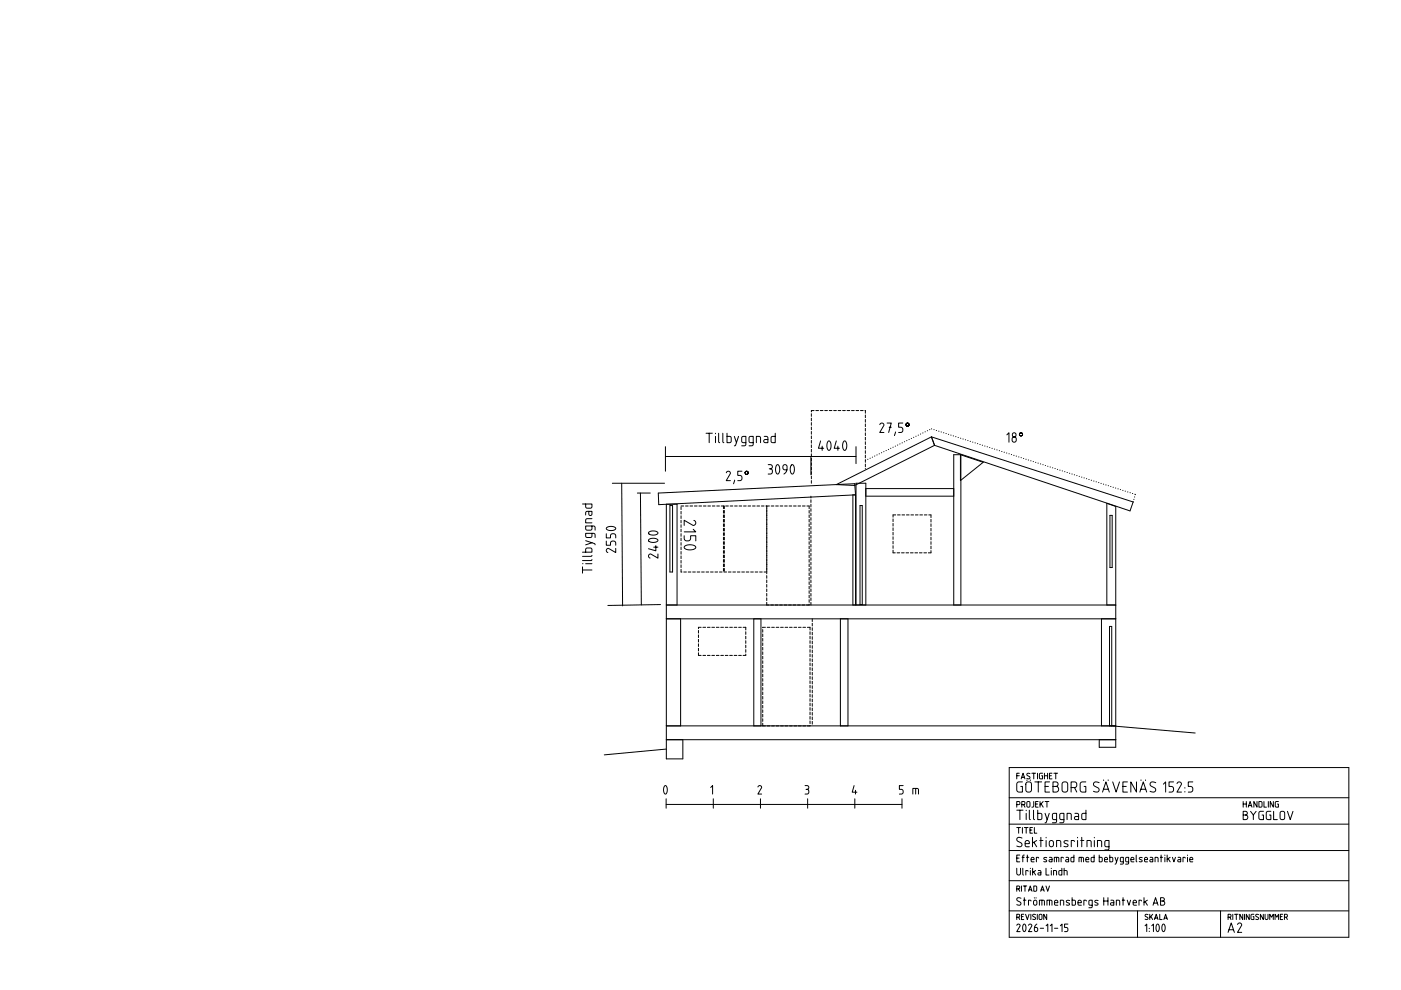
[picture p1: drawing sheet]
<svg xmlns="http://www.w3.org/2000/svg" width="297mm" height="210mm" viewBox="0 0 297 210" stroke-linecap="round" stroke-linejoin="round" font-family="sans-serif">
<g fill="none" stroke="#000" stroke-width=".21">
<path d="M141.1 96.8h40.4M141.1 94.7v5.2M149.7 91.9h1.3M150.4 91.9v2M151.7 91.9v.1M151.7 92.5v1.4M152.4 91.9v1.8l.2 .2M153.3 91.9v1.8l.2 .2M154.1 91.9v2l.8-.1 .1-.2v-.9l-.2-.2h-.7M155.7 92.5l.4 1.4M156.6 92.5l-.6 1.9-.3 .1M157.3 99.9h-.9v.9h.7l.2 .4-.2 .6-.7 .1"/>
<path d="M158.1 93.9l-.6-.1-.2-.1v-.9l.1-.2 .7-.1v1.7l-.2 .3h-.6M159.7 93.9l-.6-.1-.3-.1v-.9l.2-.2 .7-.1v1.7l-.2 .3h-.7M160.4 93.9v-1.4l.8 .2 .1 1.2M162 92.5h.6l.2 .4v1l-.8-.1-.1-.3 .1-.2 .8-.1M162.9 98.5l.6 .1 .3 .4-.2 .3-.3 .1 .4 .3v.6l-.3 .2h-.5M163.1 99.4h.2M164.4 91.9v2l-.7-.1-.2-.2v-.9l.2-.2h.7M164.7 98.6l.2-.1 .2 .2a1.74 1.74 0 0 1-.1 1.7l-.2 .1-.2-.2a1.74 1.74 0 0 1 .1-1.7zM166.8 99.6h-.5l-.2-.2-.1-.5 .2-.3h.4l.3 .4-.2 .9-.5 .6M167.8 98.6l.2-.1 .2 .2a1.74 1.74 0 0 1 0 1.7l-.3 .1-.2-.2a1.74 1.74 0 0 1 .1-1.7zM171.9 96.8v3.9M172 87.7v.6"/>
<path d="M172 88.7v.5M172 89.6v.6M172 90.5v.6M172 91.5v.6M172 92.4v.6M172 93.4v.6M172 94.3v.6M172 95.3v.5M172 96.2v.6M172 97.2v.5M172 98.1v.6M172 99.1v.5"/>
<path d="M172.6 87h-.6v.3M173 87h.5M173.9 87h.6M174 93.5l-.5 1.5h1.1M174.3 94.6v.9M174.9 87h.5M175.6 93.6l.2-.1 .2 .2a1.74 1.74 0 0 1-.1 1.7l-.2 .1-.2-.2a1.74 1.74 0 0 1 .1-1.7zM175.8 87h.6M176.8 87h.5M177.3 93.5l-.4 1.5h1.1M177.6 94.6v.9M177.7 87h.6"/>
<path d="M178.7 87h.5M178.9 93.6l.2-.1 .2 .2a1.74 1.74 0 0 1 0 1.7l-.3 .1-.2-.2a1.74 1.74 0 0 1 .1-1.7zM179.6 87h.6M180.5 87h.6M181.5 94.7v3.6M181.5 87h.6M182.4 87h.6M183.4 87l.1 .6M183.5 88v.6M183.5 88.9v.6M183.5 89.9v.6M183.5 90.8v.6"/>
<path d="M183.5 91.8v.5M183.5 92.7v.6M183.5 93.7v.5M183.5 94.6v.6M183.5 95.6v.5M183.5 96.5v.6M183.5 97.4v.6M183.5 98.4v.6M183.5 99.3v.1M183.5 97.6h.1M184 97.4h.1M184.5 97.1l-.1 .1"/>
<path d="M185 96.9h-.1M185.5 96.7h-.1M186 96.4l-.1 .1M186.5 96.2h-.1M186.5 90l.2-.2 .3-.1 .4 .4-.9 1.6h.9M186.9 96h.1M187.4 95.7v.1M187.9 95.5h.1M188.1 89.7h.9l-.6 2M188.4 95.3h-.1M188.5 90.6h.5M188.9 95l-.1 .1"/>
<path d="M189.4 94.8h-.1M189.9 91.6l-.3 .8M189.9 94.6h-.1M190.3 94.3v.1M190.8 94.1h.1M191.3 93.9h.1M191.4 89.7h-.9v.9h.7l.2 .4-.2 .6-.7 .1M191.8 93.6l-.1 .1M192.3 93.4h-.1M192.8 93.2h-.1M193.3 92.9l-.1 .1M193.7 92.7h.1"/>
<path d="M194.2 92.5h.1M194.7 92.2v.1M195.2 92h-.1M195.7 91.8h-.1M196.2 91.5l-.1 .1M196.7 91.3h-.1M197.2 91.1h-.1M197.5 92.6l-20.2 10.1 3.9 .2 16.9-8.5M197.5 92.6l.6 1.8M197.5 92.6l42.8 13.8M197.5 90.9h.1M198 91.1h.1"/>
<path d="M198.1 94.4l41.5 13.9 .7-1.9M198.5 91.3h.1M199 91.4h.1M199.5 91.6h.1M200 91.7l.1 .1M200.6 91.9h.1M201.1 92.1h.1M201.6 92.2l.1 .1M202.1 92.4h.1M202.6 92.6h.1M203.1 92.7l.1 .1M203.6 96.4l4.9 1.6-4.9 3.9z"/>
<path d="M203.6 92.9h.1M204.2 93.1h.1M204.7 93.2v.1M205.2 93.4h.1M205.7 93.6h.1M206.2 93.7l.1 .1M206.7 93.9h.1M207.2 94.1h.1M207.7 94.2h.1M208.3 94.4h.1M208.8 94.6h.1M209.3 94.7h.1"/>
<path d="M209.8 94.9h.1M210.3 95.1h.1M210.8 95.2h.1M211.3 95.4h.1M211.9 95.5v.1M212.4 95.7h.1M212.9 95.9h.1M213.4 96l.1 .1M213.5 92.2l.4-.4v2M213.9 96.2h.1M214.4 96.4h.1M214.7 92.8l.4-.2 .3 .2 .1 .6-.2 .3h-.4l-.2-.1-.1-.6z"/>
<path d="M214.9 96.5l.1 .1M215.5 96.7h.1M216 96.9h.1M216.5 97v.1M217 97.2h.1M217.5 97.4h.1M218 97.5h.1M218.5 97.7h.1M219 97.9h.1M219.6 98h.1M220.1 98.2h.1M220.6 98.4h.1"/>
<path d="M221.1 98.5h.1M221.6 98.7h.1M222.1 98.8l.1 .1M222.6 99h.1M223.2 99.2h.1M223.7 99.3v.1M224.2 99.5h.1M224.7 99.7h.1M225.2 99.8l.1 .1M123.5 117.1h2v-.7l-.3-.2h-.9l-.1 .3v.6M123.5 106.9h2v.7l-.3 .1h-.9l-.1-.2v-.6M123.5 119.5h.1"/>
<path d="M124.2 114.6l1.8 .7 .2 .2M124.2 119.5h1.3M124.8 108.4l.1 .8 .3 .1 .2-.1 .1-.8h-1l-.3 .2v.6M125.5 118.6l-.2 .3h-1.8M125.5 117.7l-.2 .3h-1.8M125.5 113.1v.6l-.2 .2-.8 .1-.3-.2v-.7h1.7l.3 .2v.7M125.5 111.5v.6l-.2 .3h-.8l-.3-.2v-.7h1.7l.3 .3v.6M125.5 110h-1.1l-.2 .3v.6h1.3M125.5 115.1l-1.3 .4M128.5 114.7v.9h.9l.1-.6 .4-.3 .6 .2v.7M128.5 113.2v.9h.9l.1-.7 .4-.2 .6 .2v.7M128.6 111.9l.1-.1a1.74 1.74 0 0 1 1.8 .1v.2l-.1 .2a1.74 1.74 0 0 1-1.8-.1z"/>
<path d="M129.8 102.5h11.1M130.5 116.3v.9l-1.5-.9-.5 .4 .1 .3 .3 .1M131.8 102.5l.2 26M135.1 104.5h2.8M135.8 104.5l.2 23.8M137.6 114.4l.1-.1a1.74 1.74 0 0 1 1.7 .1l.1 .2-.2 .2a1.74 1.74 0 0 1-1.7-.1zM137.6 112.8h.1a1.74 1.74 0 0 1 1.7 0l.1 .3-.2 .2a1.74 1.74 0 0 1-1.7-.1zM138.6 116h.9M139 115.7v1.1l-1.5-.5M139.5 117.5v.8l-1.6-.8-.4 .3 .1 .4 .2 .1M139.6 104.5l41.6-1.9 .2 2.3-41.7 2.1zM142 107.2h.6v14.1h-.6z"/>
<path d="M144.4 107.3h.6M144.4 107.5v.5M144.4 108.4v.6M144.4 109.4v.5M144.4 110.3v.6M144.4 111.3v.5M144.4 112.2v.6M144.4 113.1v.6M144.4 114.1v.6M144.4 115v.6M144.4 116v.6M144.4 116.9v.6"/>
<path d="M144.4 117.9v.5M144.4 118.8v.6M144.4 119.8v.5M145.1 113.6v.5a.55 .55 0 0 0 .5 .6h.3a.55 .55 0 0 0 .5-.6v-.5h1.1v1.1M145.2 115.8a1.72 1.72 0 0 1 2.3 .2l-.1 .3a1.72 1.72 0 0 1-2.3-.2zM145.3 107.3h.6M146.3 107.3h.6M147 112.2l.5 .6h-2.4M147.1 110.3h.1a.53 .53 0 0 1 .3 .7 .53 .53 0 0 1-.6 .4l-1.8-1.1v1.1M147.2 107.3h.6M148.2 107.3h.5M149.1 107.3h.6"/>
<path d="M150.1 107.3h.5M151 107.3h.6M152 107.3h.5M152.9 107.3h.6M153.4 107.3v.6M153.4 108.2v.6M153.4 109.2v.5M153.4 110.1v.6M153.4 111.1v.5M153.4 112v.6M153.4 113v.5M153.4 113.9v.6"/>
<path d="M153.4 114.8v.6M153.4 115.8v.6M153.4 116.7v.6M153.4 117.7v.6M153.4 118.6v.6M153.4 119.6v.5M153.6 107.3v.6M153.6 108.2v.6M153.6 109.2v.5M153.6 110.1v.6M153.6 111.1v.5M153.6 112v.6"/>
<path d="M153.6 113v.5M153.6 113.9v.6M153.6 114.8v.6M153.6 115.8v.6M153.6 116.7v.6M153.6 117.7v.6M153.6 118.6v.6M153.6 119.6v.5M153.9 107.3h.5M154 100.2l.2-.2 .3-.1 .4 .4-.9 1.6h.9M154.8 107.3h.6M155.8 107.3h.5"/>
<path d="M155.8 101.8l-.3 .8M156.7 107.3h.6M157.6 107.3h.6M158.6 107.3h.6M159.5 107.3h.6M160.5 107.3h.6M161.4 107.3h.6M162.4 107.3h.7M162.6 107.3v14.4M163.5 107.3h.6M164.5 107.3h.5M165.4 107.3h.6"/>
<path d="M166.3 107.3h.6M167.3 107.3h.6M168.2 107.3h.6M169.2 107.3h.6M170.1 107.3h.6M171.1 107.3h.5v.6M171.6 108.2v.6M171.6 109.2v.5M171.6 110.1v.6M171.6 111.1v.5M171.6 112v.6M171.6 113v.5"/>
<path d="M171.6 113.9v.6M171.6 114.8v.6M171.6 115.8v.6M171.6 116.7v.6M171.6 117.7v.6M171.6 118.6v.6M171.6 119.6v.5M171.9 105.2v.4M171.9 106v.5M171.9 106.9v.6M171.9 107.9v.5M171.9 108.8v.6"/>
<path d="M171.9 109.7v.6M171.9 110.7v.6M171.9 111.6v.6M171.9 112.6v.5M171.9 113.5v.6M171.9 114.5v.5M171.9 115.4v.6M171.9 116.4v.5M171.9 117.3v.6M171.9 118.3v.5M171.9 119.2v.6M172 100v.6"/>
<path d="M172 100.9v.6M172 101.9v.6M181.4 104.9v23.4M181.4 104.9h-.6v23.4M182.3 107.2h.5v21h-.5zM183.6 103.6h18.6M183.6 105.2h18.6M189.3 116.6v.6h.5M189.3 110v.6M189.3 111v.5M189.3 111.9v.6M189.3 112.9v.5"/>
<path d="M189.3 113.8v.6M189.3 114.8v.5M189.3 115.7v.6M189.9 109.2h-.6v.4M190.2 117.2h.6M190.3 109.2h.6M191.1 117.2h.6M191.2 109.2h.6M192.1 117.2h.6M192.2 109.2h.5M193 117.2h.6M193.1 109.2h.6"/>
<path d="M194 117.2h.5M194.1 109.2h.5M194.9 117.2h.6M195 109.2h.6M195.9 117.2h.5M196 109.2h.5M196.9 109.2h.5v.5M197.4 110.1v.6M197.4 111.1v.5M197.4 112v.6M197.4 113v.5M197.4 113.9v.6"/>
<path d="M197.4 114.8v.6M197.4 115.8v.6M197.4 116.7v.5h-.6M225.7 100h.1M226.2 100.2h.1M226.7 100.3l.1 .1M227.3 100.5h.1M227.8 100.7h.1M228.3 100.8h.1M228.8 101h.1M229.3 101.2h.1M229.8 101.3h.1"/>
<path d="M230.3 101.5h.1M230.9 101.7h.1M231.4 101.8h.1M231.9 102h.1M232.4 102.1l.1 .1M232.9 102.3h.1M233.4 102.5h.1M233.9 102.6l.1 .1M234.4 102.8h.1M235 103h.1M235.3 109.3h.5v11h-.5zM235.5 103.1v.1"/>
<path d="M236 103.3h.1M236.5 103.5h.1M237 103.6l.1 .1M237.5 103.8h.1M238 104h.1M238.6 104.1h.1M239.1 104.3h.1M239.6 104.5h.1M240.1 104.6h.1M240.3 106.4h.1M240.4 105.9h.1M240.6 105.3v.1"/>
<path d="M240.6 104.8h.1M240.7 104.8v.1M123.5 120.2v1.3M123.5 120.9h2M140 128.2l-11.1 .2M141.3 128.3h95.3M141.3 131.2h95.3M143.5 128.3v-21.4h-2.2v54h3.5v-4.1M144.3 131.2v22.7M144.4 120.7v.6h.2M145 121.3h.5M145.9 121.3h.6"/>
<path d="M146.9 121.3h.5M147.8 121.3h.6M148.1 138.4v.6h.6M148.1 133.7v.5M148.1 134.6v.6M148.1 135.6v.5M148.1 136.5v.6M148.1 137.4v.6M148.7 133h-.6v.3M148.7 121.3h.6M149 133h.6M149 139h.6"/>
<path d="M149.7 121.3h.6M150 133h.5M150 139h.5M150.6 121.3h.6M150.9 133h.6M150.9 139h.6M151.6 121.3h.6M151.9 133h.5M151.9 139h.5M152.5 121.3h.6M152.8 133h.6M152.8 139h.6"/>
<path d="M153.4 120.5v.6M153.5 121.3h.5M153.6 120.5v.6M153.8 133h.5M153.8 139h.5M154.4 121.3h.6M154.7 133h.6M154.7 139h.6M155.4 121.3h.5M155.7 133h.5M155.7 139h.5M156.3 121.3h.6"/>
<path d="M156.6 133h.6M156.6 139h.6M157.3 121.3h.5M157.5 133h.6v.6M158.1 134v.5M158.1 134.9v.6M158.1 135.8v.6M158.1 136.8v.6M158.1 137.7v.6M158.1 138.7v.3h-.6M158.2 121.3h.6M159.2 121.3h.5"/>
<path d="M159.8 131.2v22.7M160.1 121.3h.6M161.1 121.3h.5M161.3 131.2v22.7M161.7 133.5v.5M161.7 134.4v.6M161.7 135.4v.5M161.7 136.3v.6M161.7 137.3v.5M161.7 138.2v.6M161.7 139.2v.5M162 121.3h.6"/>
<path d="M162.3 133l-.6 .1M162.6 122v.6M162.6 123v.5M162.6 123.9v.6M162.6 124.9v.5M162.6 125.8v.6M162.6 126.8v.5M162.6 127.7v.6M162.7 133h.5M163.6 133h.6M164.6 133h.5M165.5 133h.6"/>
<path d="M166.4 133h.6M167.4 133h.6M168.3 133h.6M169.3 133h.6M170.2 133h.6M171.2 133h.5v.6M171.6 120.5v.6M171.6 121.5v.5M171.6 122.4v.6M171.6 123.4v.5M171.6 124.3v.6M171.6 125.3v.5"/>
<path d="M171.6 126.2v.6M171.6 127.1v.6M171.6 128.1v.2M171.7 134v.5M171.7 134.9v.6M171.7 135.8v.6M171.7 136.8v.6M171.7 137.7v.6M171.7 138.7v.5M171.7 139.6v.6M171.9 120.1v.6M171.9 121.1v.6"/>
<path d="M171.9 122v.6M171.9 123v.5M171.9 123.9v.6M171.9 124.9v.5M171.9 125.8v.6M171.9 126.8v.5M171.9 127.7v.6M172.2 131.2v.6M172.2 132.2v.5M172.2 133.1v.6M172.2 134v.6M172.2 135v.6"/>
<path d="M172.2 135.9v.6M172.2 136.9v.5M172.2 137.8v.6M172.2 138.8v.5M172.2 139.7v.6M178.2 131.2v22.7M179.8 131.2v22.7M181.5 128.3v-25.8h2.1v25.8M202.2 128.3v-31.9h1.5v31.9M233.5 131.2v22.7M234.7 128.3v-21.6l1.9 .7v51h-3.5v-1.6M141.3 153.9h95.3"/>
<path d="M141.3 156.8h95.3M141.3 158.8l-13.2 1.2M161.7 140.1v.6M161.7 141v.6M161.7 142v.6M161.7 142.9v.6M161.7 143.9v.5M161.7 144.8v.6M161.7 145.8v.5M161.7 146.7v.6M161.7 147.7v.5M161.7 148.6v.6"/>
<path d="M161.7 149.6v.5M161.7 150.5v.6M161.7 151.4v.6M161.7 152.4v.6M161.7 153.3v.6M171.7 140.6v.5M171.7 141.5v.6M171.7 142.5v.5M171.7 143.4v.6M171.7 144.4v.5M171.7 145.3v.6M171.7 146.2v.6"/>
<path d="M171.7 147.2v.6M171.7 148.1v.6M171.7 149.1v.5M171.7 150v.6M171.7 151v.5M171.7 151.9v.6M171.7 152.9v.5M171.7 153.8v.1M172.2 140.7v.5M172.2 141.6v.6M172.2 142.6v.5M172.2 143.5v.6"/>
<path d="M172.2 144.4v.6M172.2 145.4v.6M172.2 146.3v.6M172.2 147.3v.6M172.2 148.2v.6M172.2 149.2v.5M172.2 150.1v.6M172.2 151.1v.5M172.2 152v.6M172.2 153v.5M235.2 153.9v-21.1h.5v21.1l17.7 1.5M140.9 166.6h.4l.2 .7-.1 .7-.3 .4-.2-.2-.2-.6z"/>
<path d="M141.2 169.4v2M141.2 170.6h50M150.7 167l.4-.4v1.8M151.2 169.4v2M160.7 166.9l.4-.3 .4 .3-.8 1.5h.8M161.2 169.4v2M170.7 166.6h.6l.2 .4-.1 .2-.3 .2 .4 .2-.1 .5-.2 .2-.5 .1M170.9 167.4h.2M171.2 169.4v2M181.1 166.6l-.4 1.4h1M181.2 169.4v2M181.4 167.6v.8"/>
<path d="M191.2 169.4v2M191.5 166.6h-.8v.8h.6l.2 .4-.2 .5-.6 .1M193.5 168.4v-1.2h1.2v1.2M194.1 167.2v1.2M214 162.7h72v36h-72zM214 174.7h72M214 169.1h72M215.6 170.6l.6-.1v-.5l-.6-.1v1.2M215.6 164.5h.5M215.6 171.8h1.3M215.6 175.5h.8M216 175.5v1.2"/>
<path d="M216.1 163.9h-.5v1.2M216.2 171.8v2M216.5 165.1l.4-1.2 .4 1.2M216.6 164.8h.6M216.6 170.6l.6-.1v-.5l-.6-.1v1.2M216.7 177.7a.65 .65 0 0 0-1.1 .2l.1 .4 .9 .5v.5a.7 .7 0 0 1-1 .1M216.8 165.8h-.8l-.4 .3v1.4l.2 .4h1v-1.2h-.4M216.8 175.5v1.2M217 170.6l.3 .5M217.2 175.5h.8M217.4 178.9h.8l-.2-.6-.3-.1-.3 .2v.9l.2 .2h.6M217.6 171.8v.1"/>
<path d="M217.6 172.4v1.4M217.6 175.5v1.2M217.6 165.9l.7-.1 .4 .3v1.5l-.3 .3h-.6l-.3-.3v-1.3zM217.7 165.4v.1M217.8 170l.4-.1 .2 .2v.8l-.2 .2-.5-.1zM218.2 171.8v1.8l.3 .2M218.4 176h.4M218.4 164l-.4-.1-.2 .2v.3l.6 .5-.2 .2-.5-.1M218.5 165.4v.1M218.8 163.9h.8M218.9 175.5h-.5v1.2h.5M218.9 177.5v2"/>
<path d="M219.1 171.8v1.8l.3 .2M219.2 169.9v1l-.4 .2M219.2 163.9v1.2M219.2 178.6l.6 .9M219.3 175.5v1.2h.5M219.4 165.8h1.5M219.6 170.5h.4M219.8 178.2l-.9 .6M220 163.9v1.2M220 171.8v2l.7-.1 .2-.2v-.9l-.3-.1-.6-.1M220.1 169.9h-.5v1.2h.5M220.1 165.8v2.1"/>
<path d="M220.5 178.2h.6M220.5 169.9v1.2M220.7 177.5v2M220.7 170.4l.5 .7M221 163.9h-.4l-.2 .2v.8l.1 .2h.5v-.6h-.2M221.2 169.9l-.7 .8M221.4 164.5h.7M221.4 163.9v1.2M221.6 166.7h.7M221.6 169.9h.8M221.6 172.4l.4 1.4M221.8 177.5v.1"/>
<path d="M221.8 178.2v1.3M222 169.9v1.2M222.1 163.9v1.2M222.5 172.4l-.7 1.9-.2 .1M222.5 164.5h.4M222.5 165.8h-.9v2.1h.9M222.6 178.3l.4-.1 .3 .3v.7l-.2 .3h-.4l-.2-.2zM223 163.9h-.5v1.2h.5M223.3 166.7h.6a.6 .6 0 0 1 .6 .6 .6 .6 0 0 1-.6 .6h-.6v-2.1h.6l.4 .2v.5l-.4 .2M223.4 163.9h.8M223.8 163.9v1.2M224 173.8h-.6l-.2-.2-.1-.9 .2-.2 .7-.1v1.7l-.2 .3h-.7"/>
<path d="M224 179.5v-1.3l.9 .1v1.2M225.3 165.9l.7-.1 .3 .3 .1 1.5-.3 .3h-.6l-.3-.3v-1.3zM225.6 173.8h-.6l-.3-.2v-.9l.2-.2 .7-.1v1.7l-.3 .3h-.6M226.2 173.8v-1.4l.9 .2v1.2M226.5 178.3l-.5-.1-.4 .2 .1 .3 .6 .3 .1 .3-.2 .2-.6-.1M227.1 167l1.1-.2 .1-.5-.1-.4-1.1-.1v2.1M227.8 178.4l-.2-.2h-.5v1.3M227.8 167l.5 .9M227.9 172.4l.6 .1 .2 .3v1l-.8-.1-.1-.3 .1-.2 .8-.1M228.5 177.5v.1M228.5 178.2v1.3M229.1 178.2h.7"/>
<path d="M229.4 177.5v2M230.2 165.8h-.8l-.3 .3-.1 1.4 .3 .4h.9v-1.2h-.3M230.2 171.8v2l-.7-.1-.1-.2v-.9l.2-.1 .6-.1M230.5 179.5v-1.3l.8 .1 .1 1.2M232 177.5v.1M232 178.2v1.3M232.7 179.5v-1.3l.8 .1 .1 1.2M233 166a.7 .7 0 0 0-1.2 .2l.2 .4 1 .6v.5a.76 .76 0 0 1-1.2 .1M233.8 167.9l.7-2.1 .7 2.1M234 167.3h1M234 165.4v.1M235 165.4v.1"/>
<path d="M235.1 179.5h-.6l-.2-.1-.1-.9 .2-.3h.7v1.7l-.2 .3h-.7M235.9 165.8l.7 2.1 .8-2.1M238.1 166.7h.7M239 165.8h-.9v2.1h.9M241 165.8v2.1l-1.2-2.1v2.1M241.7 167.9l.7-2.1 .7 2.1M241.9 167.3h1M241.9 165.4v.1M242.9 165.4v.1M245 166a.7 .7 0 0 0-1.2 .2l.2 .4 1 .6v.5a.76 .76 0 0 1-1.2 .1M246.7 166.3l.4-.5v2.1M248.8 165.8h-.9v.9l.7 .1 .2 .4-.2 .7h-.7"/>
<path d="M249.6 166.1l.1-.2 .4-.1 .3 .1 .1 .3-1 1.7h1M251.2 167v.1M251.2 167.8v.1M252.9 165.8h-1v.9l.7 .1 .3 .4-.2 .7h-.8M263.6 172.8h.6l.3 .2v.5l-.4 .3h-.5v-1.8h.5l.3 .2v.4l-.3 .2M263.6 170.5h.6M263.6 169.9v1.2M264.2 169.9v1.2M264.6 171.1l.4-1.2 .4 1.2M264.8 170.8h.5M265.1 172l.6 .8v1M266.3 172l-.6 .8"/>
<path d="M266.5 169.9v1.2l-.7-1.2v1.2M266.9 169.9h.5l.2 .2v.8l-.2 .2h-.5zM267.9 172h-.7l-.3 .3v1.1l.2 .3 .8 .1v-1h-.3M268 169.9v1.2h.5M268.9 169.9v1.2M269.4 172h-.6l-.3 .3v1.1l.2 .3 .7 .1v-1h-.2M270 169.9v1.2l-.7-1.2v1.2M270 172v1.8h.8M271 169.9h-.4l-.2 .2v.8l.1 .2h.5v-.6h-.2M271.5 172.1l.6-.1 .2 .3 .1 1.2-.3 .2-.4 .1-.3-.3zM273 172l.6 1.8 .5-1.8M214 193.1h72"/>
<path d="M214 186.7h72M214 180.3h72M215.6 184.1v1.1l.4 .3 .4-.3v-1.1M215.6 188.5l.5-.1v-.5h-.5v1.1M215.6 194.5l.5-.1v-.5l-.5-.1v1.2M215.6 181.9h.5M215.6 196.2l.4-.3 .3 .4-.7 1.2h.7M215.9 188.5l.3 .5M215.9 194.5l.3 .5M216.2 181.3h-.6v1.4h.6M216.5 190.5a.52 .52 0 0 0-.9 .1l.1 .3 .7 .5v.3a.56 .56 0 0 1-.8 .1M216.6 187.9v1.1"/>
<path d="M216.6 194.3h.3M216.7 181.8h.5M216.9 184.1v1.3l.1 .1M216.9 187.9h.8M217 190.9h.5M217 196h.3l.2 .6v.6l-.3 .3-.2-.1-.2-.5zM217.1 193.8h-.5v1.2h.5M217.2 181.3l-.3 .2v1.2M217.2 190.3v1.6M217.3 187.9v1.1M217.4 193.8l.4 1.2 .4-1.2M217.7 181.8h.4"/>
<path d="M217.8 181.3v1.4M218 184.7l-.1-.1h-.4v.9M218.1 189l.3-1.1 .4 1.1M218.1 196.2l.4-.3 .3 .4-.7 1.2h.7M218.2 188.7h.5M218.5 184.1v.1M218.5 184.6v.9M218.6 193.8v1.2M218.6 191l-.1-.1h-.4v1M218.6 182.3h.7l-.2-.5-.4 .1-.1 .6 .2 .2h.5M218.9 184.1v1.4M219.1 184.8l.5 .7"/>
<path d="M219.2 187.9l.6 .1v.8l-.1 .2h-.5zM219.2 191l.4-.1 .2 .2v.5l-.2 .3-.4-.2zM219.3 190.3v.1M219.6 193.9l-.6 .1v.3l.6 .4-.2 .3-.5-.1M219.6 184.6l-.7 .4M219.7 190.3v.1M219.8 195.9l-.4 .5-.1 .8 .2 .3h.4l.1-.3v-.4l-.7-.2M219.9 193.8v1.2M220.1 184.6h.4l.2 .2v.7h-.6v-.4h.6M220.2 181.9l-.1-.1h-.4v.9M220.4 191.9v-1h1v1M220.4 193.9h.3l.2 .1v.8l-.1 .1-.5-.1z"/>
<path d="M220.6 196.8h.7M220.6 189l.4-1.1 .4 1.1M220.7 188.7h.6M220.9 190.9v1M221.8 187.9l.3 1.1 .4-1.1M221.8 184.1v1.4h.6M221.8 196.3l.4-.4v1.6M221.9 193.8v1.2l-.6-1.2v1.2M221.9 181.9h-.6l.1 .2 .5 .4-.2 .2h-.4M222 191.9v-1h1v1M222.5 181.8h.4l.2 .2v.7h-.6v-.4h.6M222.5 190.9v1"/>
<path d="M222.7 196.3l.3-.4v1.6M222.9 184.1v.1M222.9 184.6v.9M223.4 185.5v-.9l.6 .1v.8M223.5 182.7v-.9h.9l.1 .9M223.6 196.8h.7M223.6 191.4h.7l-.2-.5-.5 .1v.7l.2 .2h.5M224 181.8v.9M224.8 196.3l.4-.4v1.6M224.8 191.9v-1l.7 .1v.9M225.1 184.1v1.4h-.5l-.1-.8 .6-.1M225.5 181.9l-.2-.1h-.3v.9"/>
<path d="M225.6 184.6l.6 .1 .1 .8M225.6 184.1v1.4M226 181.8h.4l.2 .2v.7h-.6v-.4h.6M226.4 195.9h-.7v.7l.5 .1 .2 .3-.1 .5h-.6M226.8 191h-.7v.3l.7 .4-.3 .2-.4-.1M227.3 190.3v1.6h.6l.1-.2v-.7l-.7-.1M227.7 181.3v1.4h-.5l-.1-.8 .6-.1M228.6 191.4h.7l-.2-.5-.5 .1v.7l.1 .2h.6M228.8 182.7v-.9h.9v.9M229.3 181.8v.9M230.2 182.3h.7l-.2-.5-.4 .1-.1 .6 .2 .2h.5M230.3 191l-.1-.1h-.4v1"/>
<path d="M231.6 191.9l-.7-.1v-.7l.1-.2h.6v1.3l-.2 .2-.5 .1M232 181.3v1.4h-.5l-.1-.8 .6-.1M232.8 191h-.6v.3l.6 .4-.2 .2-.5-.1M233.1 181.3v1.4h.5l.1-.8-.6-.1M234 190.3v1.6M234 191h.9M234.2 182.3h.6l-.1-.5-.5 .1v.6l.1 .2h.5M234.9 190.3v1.6M235.3 181.3v1.4h.5l.1-.8-.6-.1M235.5 190.9h.5l.2 .2v.8h-.7v-.4l.7-.1M236.4 181.8l.3 .9M236.7 191.9v-1l.7 .1v.9"/>
<path d="M237.1 181.8l-.5 1.3-.2 .1M237.9 190.9h.6M238.1 190.3v1.6M238.2 182.7l-.6-.1 .1-.8h.5v1.2l-.2 .2h-.5M239 190.9l.4 1 .3-1M239.3 182.7l-.6-.1 .1-.8h.5v1.2l-.2 .2h-.4M239.8 182.3h.6l-.1-.5-.5 .1v.6l.1 .2h.5M240.2 191.4h.8l-.2-.5-.5 .1-.1 .7 .2 .2h.6M240.9 181.3v1.3l.2 .1M241.2 193.1v5.6M242 191l-.1-.1h-.4v1M242.2 181.9h-.6v.2l.6 .4-.2 .2h-.5"/>
<path d="M242.6 190.3v1.6M242.7 182.3h.6l-.1-.5-.5 .1v.6l.1 .2h.5M242.8 196.3l.3-.4v1.6M242.8 191.2l.5 .7M243.3 190.9l-.7 .4M243.4 193.9l-.6 .1v.3l.6 .4-.2 .3-.4-.1M243.7 196.8v.1M243.7 197.4v.1M243.8 193.8v1.2M243.9 181.8h.4l.1 .2v.7h-.5v-.4h.5M244 194.3l.4 .7M244.2 196.3l.4-.4v1.6"/>
<path d="M244.4 193.8l-.6 .7M244.5 191.9l.5-1.6 .5 1.6M244.6 191.5h.8M244.8 195l.3-1.2 .4 1.2M244.9 194.7h.5M244.9 182.7v-.9l.6 .1v.8M245.3 196h.3l.2 .6-.1 .6-.2 .3-.3-.1-.1-.5zM245.9 193.8v1.2h.5M246 181.8h.5M246.1 191l.6 .1 .2 .2v.4l-.4 .2h-.4v-1.6l.7 .2v.4l-.3 .1M246.2 181.3v1.4M246.6 196h.2l.2 .6v.6l-.3 .3-.2-.1-.2-.5z"/>
<path d="M246.8 195l.3-1.2 .4 1.2M246.9 194.7h.5M247 181.3v.1M247 181.8v.9M247.5 181.3v1.4M247.7 182l.4 .7M248.1 181.8l-.6 .4M248.6 181.8l.3 .9 .3-.9M249.8 181.8h.4l.1 .2v.7h-.5v-.4h.5M251.3 181.9l-.1-.1h-.4v.9M251.8 181.3v.1M251.8 181.8v.9"/>
<path d="M252.3 182.3h.6l-.1-.5-.5 .1v.6l.1 .2h.5M258.8 193.1v5.6M260.4 194.5l.5-.1v-.5l-.5-.1v1.2M260.4 197.7l.6-2 .7 2M260.6 197.1h.9M260.8 194.5l.2 .5M261.4 193.8v1.2M261.7 193.8h.8M262.1 193.8v1.2M262.4 196l.2-.2 .3-.1 .4 .4-.9 1.6h.9M263.5 193.8v1.2l-.6-1.2v1.2M263.9 193.8v1.2"/>
<path d="M264.9 193.8v1.2l-.7-1.2v1.2M265.9 193.8l-.6 .2 .1 .9 .5 .1v-.7h-.2M266.8 193.9l-.5 .1v.3l.5 .4-.2 .3-.4-.1M267.8 193.8v1.2l-.6-1.2v1.2M268.2 193.8v.9l.3 .3 .3-.3v-.9M269.2 195v-1.2l.4 .7 .4-.7v1.2M270.3 195v-1.2l.4 .7 .4-.7v1.2M271.5 194.3h.3M272 193.8h-.5v1.2h.5M272.3 194.5l.6-.1v-.5l-.6-.1v1.2M272.7 194.5l.2 .5"/>
<circle cx="192.4" cy="90" r=".33"/>
<circle cx="215.1" cy="92.2" r=".42"/>
<circle cx="216.5" cy="92.1" r=".33"/>
<circle cx="158.3" cy="100.2" r=".33"/>
</g>
</svg>
